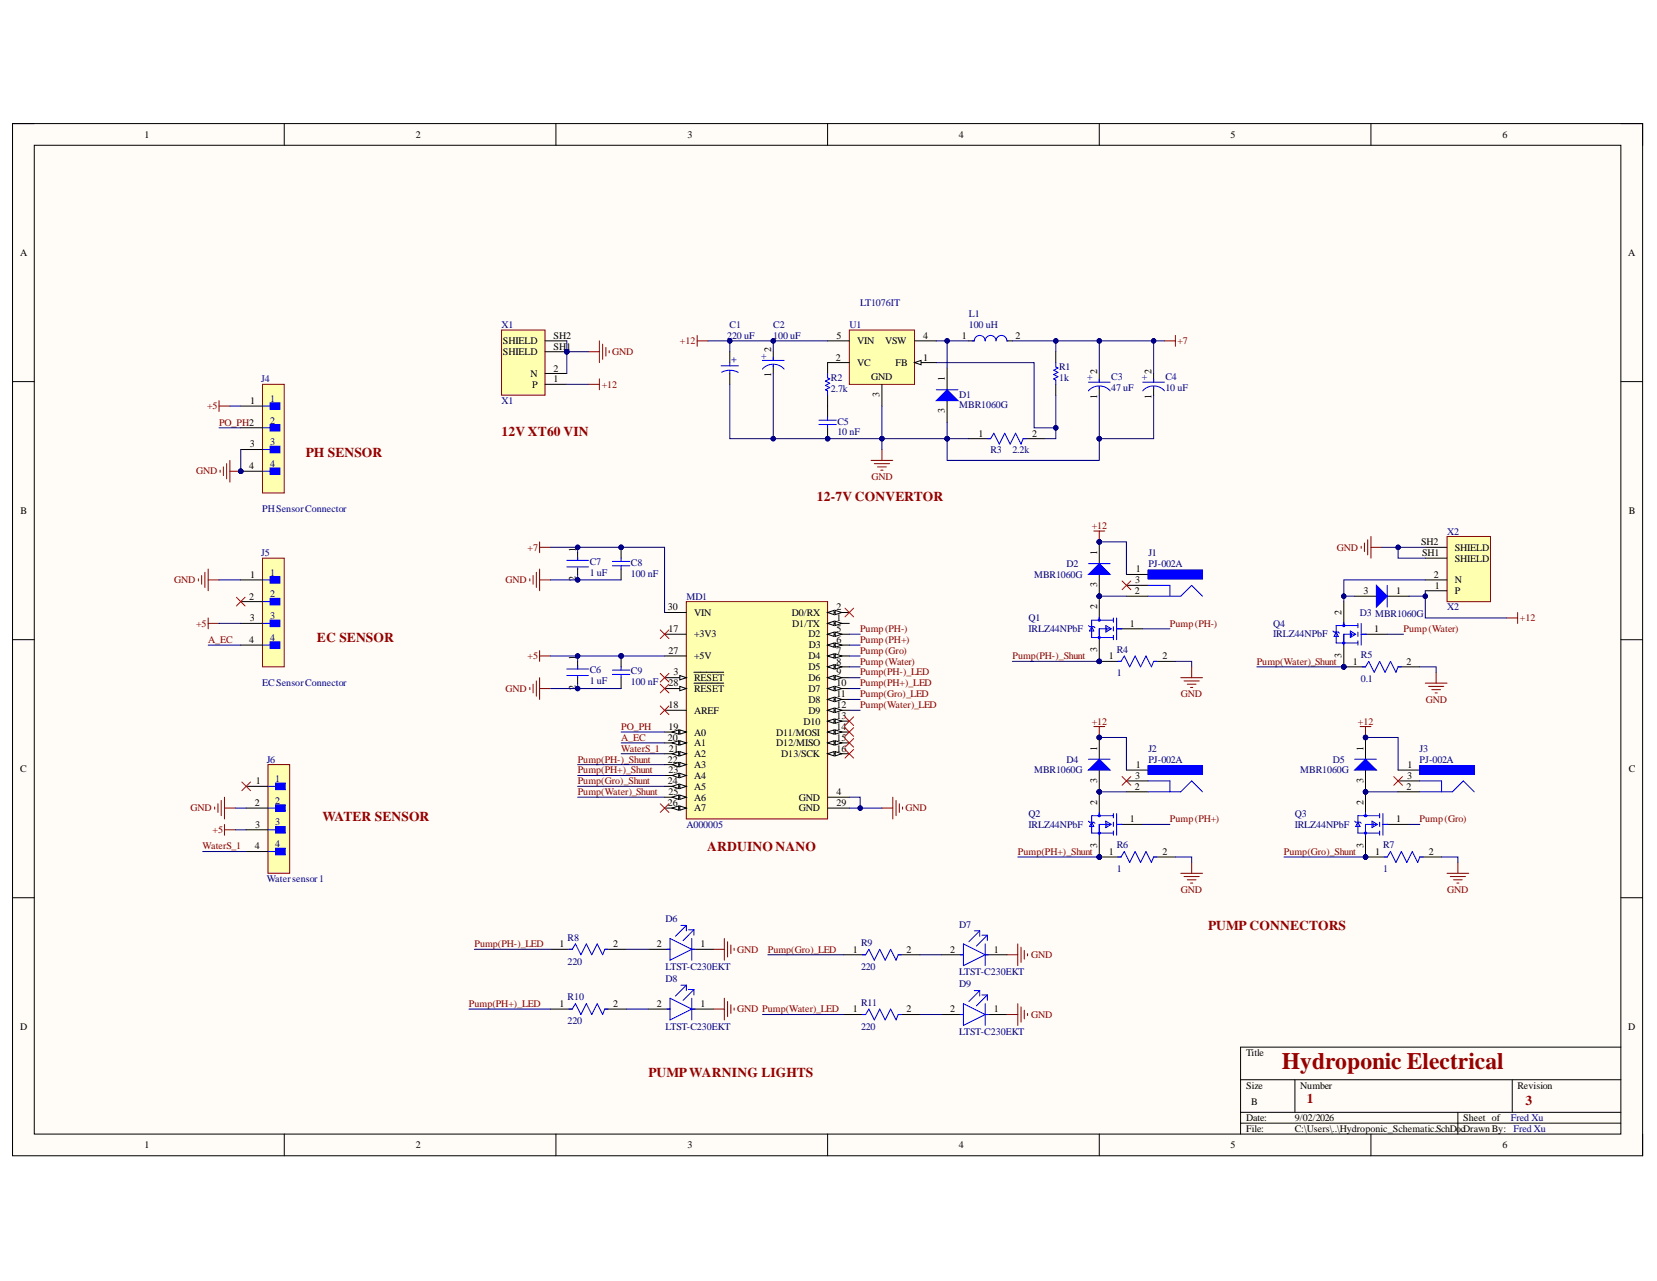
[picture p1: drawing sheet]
<svg xmlns="http://www.w3.org/2000/svg" width="279mm" height="216mm" viewBox="0 0 279 216" stroke-linecap="round" stroke-linejoin="round" font-family="sans-serif">
<defs><g id="words">
<text font-size="4" fill="#980000" x="216.1" y="180.2">Hydroponic Electrical</text>
<g font-size="2.3" fill="#980000">
<text x="51.6" y="77.1">PH SENSOR</text>
<text x="84.6" y="73.4">12V XT60 VIN</text>
<text x="137.7" y="84.4">12-7V CONVERTOR</text>
<text x="53.4" y="108.3">EC SENSOR</text>
<text x="54.4" y="138.4">WATER SENSOR</text>
<text x="119.2" y="143.4">ARDUINO NANO</text>
<text x="203.7" y="156.8">PUMP CONNECTORS</text>
<text x="109.3" y="181.4">PUMPWARNING LIGHTS</text>
<text x="220.4" y="185.8">1</text>
<text x="257.2" y="186.3">3</text>
</g>
<g font-size="1.7">
<text x="24.4" y="23.2">1</text>
<text x="70.1" y="23.2">2</text>
<text x="115.9" y="23.2">3</text>
<text x="161.7" y="23.2">4</text>
<text x="207.5" y="23.2">5</text>
<text x="253.3" y="23.2">6</text>
<text x="3.4" y="43.1">A</text>
<text x="274.6" y="43.1">A</text>
<text x="84.8" y="59.8">SHIELD</text>
<text x="84.8" y="58">SHIELD</text>
<text x="93.4" y="58.9">SH1</text>
<text x="93.4" y="57.1">SH2</text>
<text x="130" y="59.2" transform="rotate(-90 130 59.2)">2</text>
<text x="141" y="57.1">5</text>
<text x="144.5" y="58">VIN</text>
<text x="149.2" y="58">VSW</text>
<text x="155.7" y="57.1">4</text>
<text x="162.2" y="57.1">1</text>
<text x="171.2" y="57.1">2</text>
<text x="89.5" y="63.5">N</text>
<text x="89.7" y="65.3">P</text>
<text x="93.4" y="64.4">1</text>
<text x="93.4" y="62.6">2</text>
<text x="130" y="63.6" transform="rotate(-90 130 63.6)">1</text>
<text x="141" y="60.8">2</text>
<text x="144.5" y="61.7">VC</text>
<text x="146.9" y="64.1">GND</text>
<text x="151" y="61.7">FB</text>
<text x="155.7" y="60.8">1</text>
<text x="159.3" y="64.2" transform="rotate(-90 159.3 64.2)">1</text>
<text x="185" y="63" transform="rotate(-90 185 63)">2</text>
<text x="194.1" y="63" transform="rotate(-90 194.1 63)">2</text>
<text x="42.2" y="68.1">1</text>
<text x="148.3" y="66.9" transform="rotate(-90 148.3 66.9)">3</text>
<text x="159.3" y="69.6" transform="rotate(-90 159.3 69.6)">3</text>
<text x="185" y="67.2" transform="rotate(-90 185 67.2)">1</text>
<text x="194.1" y="67.2" transform="rotate(-90 194.1 67.2)">1</text>
<text x="42.1" y="75.4">3</text>
<text x="165" y="73.6">1</text>
<text x="174" y="73.6">2</text>
<text x="42" y="79.1">4</text>
<text x="3.5" y="86.6">B</text>
<text x="274.6" y="86.6">B</text>
<text x="97.1" y="93" transform="rotate(-90 97.1 93)">1</text>
<text x="185" y="93.6" transform="rotate(-90 185 93.6)">1</text>
<text x="239.6" y="91.9">SH2</text>
<text x="239.8" y="93.7">SH1</text>
<text x="245.3" y="94.7">SHIELD</text>
<text x="245.3" y="92.8">SHIELD</text>
<text x="42" y="101.1">2</text>
<text x="42.2" y="97.4">1</text>
<text x="97.1" y="98" transform="rotate(-90 97.1 98)">2</text>
<text x="185" y="99" transform="rotate(-90 185 99)">3</text>
<text x="191.4" y="100.1">2</text>
<text x="191.4" y="98.3">3</text>
<text x="191.5" y="96.4">1</text>
<text x="229.9" y="100.1">3</text>
<text x="235.4" y="100.1">1</text>
<text x="241.7" y="97.4">2</text>
<text x="241.9" y="99.2">1</text>
<text x="245.3" y="100.1">P</text>
<text x="245.3" y="98.3">N</text>
<text x="42.1" y="104.7">3</text>
<text x="112.6" y="102.9">30</text>
<text x="112.7" y="106.6">17</text>
<text x="117" y="107.4">+3V3</text>
<text x="117" y="103.8">VIN</text>
<text x="133.5" y="103.8">D0/RX</text>
<text x="133.6" y="105.6">D1/TX</text>
<text x="136.3" y="107.4">D2</text>
<text x="141" y="102.9">2</text>
<text x="141" y="104.7">1</text>
<text x="141" y="106.6">5</text>
<text x="185" y="102.7" transform="rotate(-90 185 102.7)">2</text>
<text x="190.5" y="105.6">1</text>
<text x="226.2" y="103.6" transform="rotate(-90 226.2 103.6)">2</text>
<text x="231.7" y="106.6">1</text>
<text x="42" y="108.3">4</text>
<text x="97.1" y="111.3" transform="rotate(-90 97.1 111.3)">1</text>
<text x="112.7" y="110.2">27</text>
<text x="113.6" y="113.8">3</text>
<text x="117" y="111.1">+5V</text>
<text x="136.3" y="111.1">D4</text>
<text x="136.3" y="112.9">D5</text>
<text x="136.4" y="109.3">D3</text>
<text x="141" y="108.3">6</text>
<text x="141" y="110.2">7</text>
<text x="141" y="112.1">8</text>
<text x="141" y="113.8">9</text>
<text x="185" y="110" transform="rotate(-90 185 110)">3</text>
<text x="187" y="111.1">1</text>
<text x="196" y="111.1">2</text>
<text x="226.2" y="110.9" transform="rotate(-90 226.2 110.9)">3</text>
<text x="228.1" y="112.1">1</text>
<text x="237.2" y="112.1">2</text>
<text x="97.1" y="116.3" transform="rotate(-90 97.1 116.3)">2</text>
<text x="112.7" y="115.7">28</text>
<text x="112.7" y="119.3">18</text>
<text x="117" y="114.8">RESET</text>
<text x="117" y="116.6">RESET</text>
<text x="136.3" y="114.8">D6</text>
<text x="136.3" y="116.6">D7</text>
<text x="136.3" y="118.4">D8</text>
<text x="141" y="115.7">10</text>
<text x="141" y="117.6">11</text>
<text x="141" y="119.3">12</text>
<text x="112.6" y="124.8">20</text>
<text x="112.7" y="123">19</text>
<text x="117" y="120.3">AREF</text>
<text x="117" y="124">A0</text>
<text x="117" y="125.8">A1</text>
<text x="130.9" y="124">D11/MOSI</text>
<text x="130.9" y="125.8">D12/MISO</text>
<text x="135.5" y="122.1">D10</text>
<text x="136.3" y="120.3">D9</text>
<text x="141" y="121.2">13</text>
<text x="141" y="123">14</text>
<text x="141" y="124.8">15</text>
<text x="3.4" y="130.1">C</text>
<text x="112.6" y="128.5">22</text>
<text x="112.7" y="130.3">23</text>
<text x="112.8" y="126.7">21</text>
<text x="117" y="127.6">A2</text>
<text x="117" y="129.5">A3</text>
<text x="117" y="131.2">A4</text>
<text x="131.7" y="127.6">D13/SCK</text>
<text x="141" y="126.7">16</text>
<text x="185" y="131.9" transform="rotate(-90 185 131.9)">3</text>
<text x="185" y="126.5" transform="rotate(-90 185 126.5)">1</text>
<text x="191.4" y="131.2">3</text>
<text x="191.5" y="129.5">1</text>
<text x="229.9" y="131.9" transform="rotate(-90 229.9 131.9)">3</text>
<text x="229.9" y="126.5" transform="rotate(-90 229.9 126.5)">1</text>
<text x="237.3" y="131.2">3</text>
<text x="237.3" y="129.5">1</text>
<text x="274.6" y="130.1">C</text>
<text x="43" y="135.8">2</text>
<text x="43.1" y="132.2">1</text>
<text x="112.6" y="132.2">24</text>
<text x="112.6" y="135.8">26</text>
<text x="112.7" y="134">25</text>
<text x="117" y="133.1">A5</text>
<text x="117" y="135">A6</text>
<text x="117" y="136.7">A7</text>
<text x="134.7" y="135">GND</text>
<text x="134.7" y="136.7">GND</text>
<text x="141" y="134">4</text>
<text x="141" y="135.8">29</text>
<text x="185" y="135.6" transform="rotate(-90 185 135.6)">2</text>
<text x="191.4" y="133.1">2</text>
<text x="229.9" y="135.6" transform="rotate(-90 229.9 135.6)">2</text>
<text x="237.2" y="133.1">2</text>
<text x="43" y="143.2">4</text>
<text x="43" y="139.5">3</text>
<text x="185" y="142.9" transform="rotate(-90 185 142.9)">3</text>
<text x="190.5" y="138.6">1</text>
<text x="229.9" y="142.9" transform="rotate(-90 229.9 142.9)">3</text>
<text x="235.4" y="138.6">1</text>
<text x="187" y="144.1">1</text>
<text x="196" y="144.1">2</text>
<text x="231.9" y="144.1">1</text>
<text x="240.9" y="144.1">2</text>
<text x="94.4" y="159.6">1</text>
<text x="103.4" y="159.6">2</text>
<text x="110.8" y="159.6">2</text>
<text x="118.1" y="159.6">1</text>
<text x="143.8" y="160.6">1</text>
<text x="152.9" y="160.6">2</text>
<text x="160.2" y="160.6">2</text>
<text x="167.6" y="160.6">1</text>
<text x="3.4" y="173.6">D</text>
<text x="94.4" y="169.7">1</text>
<text x="103.4" y="169.7">2</text>
<text x="110.8" y="169.7">2</text>
<text x="118.1" y="169.7">1</text>
<text x="143.8" y="170.6">1</text>
<text x="152.9" y="170.6">2</text>
<text x="160.2" y="170.6">2</text>
<text x="167.6" y="170.6">1</text>
<text x="274.6" y="173.6">D</text>
<text x="210.1" y="178">Title</text>
<text x="210.1" y="183.5">Size</text>
<text x="219.3" y="183.5">Number</text>
<text x="255.9" y="183.5">Revision</text>
<text x="210.1" y="189">Date:</text>
<text x="210.1" y="190.7">File:</text>
<text x="211" y="186.2">B</text>
<text x="218.3" y="189">9/02/2026</text>
<text x="218.3" y="190.7">C:\Users\..\Hydroponic_Schematic.SchDocDrawnBy:</text>
<text x="246.7" y="189">Sheet of</text>
<text x="24.4" y="193.5">1</text>
<text x="70.1" y="193.5">2</text>
<text x="115.9" y="193.5">3</text>
<text x="161.7" y="193.5">4</text>
<text x="207.5" y="193.5">5</text>
<text x="253.3" y="193.5">6</text>
</g>
<g font-size="1.7" fill="#000080">
<text x="145" y="51.6">LT1076IT</text>
<text x="163.4" y="53.4">L1</text>
<text x="84.6" y="55.3">X1</text>
<text x="122.6" y="57.1">220 uF</text>
<text x="123" y="55.3">C1</text>
<text x="130.4" y="55.3">C2</text>
<text x="130.4" y="57.1">100 uF</text>
<text x="143.2" y="55.3">U1</text>
<text x="163.4" y="55.3">100 uH</text>
<text x="44.1" y="64.4">J4</text>
<text x="128.4" y="60.4">+</text>
<text x="140.1" y="64.2">R2</text>
<text x="178.6" y="62.4">R1</text>
<text x="178.6" y="64.2">1k</text>
<text x="183.3" y="64.1">+</text>
<text x="187.4" y="64.1">C3</text>
<text x="187.4" y="65.9">47 uF</text>
<text x="192.5" y="64.1">+</text>
<text x="196.5" y="64.1">C4</text>
<text x="196.5" y="65.9">10 uF</text>
<text x="45.6" y="67.7">1</text>
<text x="45.6" y="71.4">2</text>
<text x="84.6" y="68.1">X1</text>
<text x="140.1" y="66.1">2.7k</text>
<text x="141.2" y="71.6">C5</text>
<text x="161.8" y="67">D1</text>
<text x="161.8" y="68.8">MBR1060G</text>
<text x="45.6" y="75">3</text>
<text x="141.2" y="73.4">10 nF</text>
<text x="167" y="76.3">R3</text>
<text x="170.7" y="76.3">2.2k</text>
<text x="45.6" y="78.7">4</text>
<text x="44.2" y="86.4">PHSensorConnector</text>
<text x="44.1" y="93.7">J5</text>
<text x="99.4" y="95.2">C7</text>
<text x="106.4" y="95.3">C8</text>
<text x="179.9" y="95.6">D2</text>
<text x="193.6" y="93.7">J1</text>
<text x="193.6" y="95.6">PJ-002A</text>
<text x="244" y="90.1">X2</text>
<text x="45.6" y="97">1</text>
<text x="45.6" y="100.7">2</text>
<text x="99.4" y="97">1 uF</text>
<text x="106.4" y="97.2">100 nF</text>
<text x="115.8" y="101.1">MD1</text>
<text x="174.4" y="97.4">MBR1060G</text>
<text x="45.6" y="104.4">3</text>
<text x="173.4" y="104.7">Q1</text>
<text x="173.4" y="106.6">IRLZ44NPbF</text>
<text x="214.7" y="105.6">Q4</text>
<text x="214.7" y="107.4">IRLZ44NPbF</text>
<text x="229.3" y="103.8">D3 MBR1060G</text>
<text x="244" y="102.9">X2</text>
<text x="45.6" y="108">4</text>
<text x="99.4" y="113.5">C6</text>
<text x="106.4" y="113.7">C9</text>
<text x="188.3" y="110">R4</text>
<text x="229.5" y="111">R5</text>
<text x="44.2" y="115.7">ECSensorConnector</text>
<text x="99.4" y="115.4">1 uF</text>
<text x="106.4" y="115.5">100 nF</text>
<text x="188.3" y="114">1</text>
<text x="229.5" y="114.9">0.1</text>
<text x="45" y="128.5">J6</text>
<text x="46.4" y="131.8">1</text>
<text x="174.4" y="130.3">MBR1060G</text>
<text x="179.9" y="128.5">D4</text>
<text x="193.6" y="126.7">J2</text>
<text x="193.6" y="128.5">PJ-002A</text>
<text x="219.3" y="130.3">MBR1060G</text>
<text x="224.8" y="128.5">D5</text>
<text x="239.4" y="126.7">J3</text>
<text x="239.4" y="128.5">PJ-002A</text>
<text x="46.4" y="135.5">2</text>
<text x="173.4" y="137.7">Q2</text>
<text x="218.3" y="137.7">Q3</text>
<text x="46.4" y="139.1">3</text>
<text x="46.4" y="142.8">4</text>
<text x="115.8" y="139.5">A000005</text>
<text x="173.4" y="139.5">IRLZ44NPbF</text>
<text x="188.3" y="143">R6</text>
<text x="218.3" y="139.5">IRLZ44NPbF</text>
<text x="233.2" y="143">R7</text>
<text x="45" y="148.7">Watersensor1</text>
<text x="188.3" y="147">1</text>
<text x="233.2" y="147">1</text>
<text x="112.2" y="155.4">D6</text>
<text x="95.7" y="158.5">R8</text>
<text x="145.2" y="159.5">R9</text>
<text x="161.8" y="156.3">D7</text>
<text x="95.7" y="162.6">220</text>
<text x="112.2" y="163.5">LTST-C230EKT</text>
<text x="112.2" y="165.5">D8</text>
<text x="145.2" y="163.5">220</text>
<text x="161.8" y="164.4">LTST-C230EKT</text>
<text x="161.8" y="166.4">D9</text>
<text x="95.7" y="168.6">R10</text>
<text x="95.7" y="172.7">220</text>
<text x="112.2" y="173.6">LTST-C230EKT</text>
<text x="145.2" y="169.5">R11</text>
<text x="145.2" y="173.6">220</text>
<text x="161.8" y="174.5">LTST-C230EKT</text>
<text x="254.8" y="189">Fred Xu</text>
<text x="255.2" y="190.7">Fred Xu</text>
</g>
<g font-size="1.7" fill="#800000">
<text x="103.2" y="59.8">GND</text>
<text x="114.7" y="58">+12</text>
<text x="198.5" y="58">+7</text>
<text x="101.5" y="65.3">+12</text>
<text x="34.9" y="69">+5</text>
<text x="37" y="71.8">PO_PH2</text>
<text x="33.1" y="80">GND</text>
<text x="147" y="80.9">GND</text>
<text x="184.1" y="89.2">+12</text>
<text x="89" y="92.8">+7</text>
<text x="225.4" y="92.8">GND</text>
<text x="29.3" y="98.3">GND</text>
<text x="85.2" y="98.3">GND</text>
<text x="33.1" y="105.6">+5</text>
<text x="145" y="106.6">Pump(PH-)</text>
<text x="197.3" y="105.6">Pump(PH-)</text>
<text x="236.7" y="106.6">Pump(Water)</text>
<text x="256.3" y="104.7">+12</text>
<text x="35.1" y="108.3">A_EC</text>
<text x="89" y="111.1">+5</text>
<text x="145" y="108.3">Pump(PH+)</text>
<text x="145" y="110.2">Pump(Gro)</text>
<text x="145" y="112.1">Pump(Water)</text>
<text x="145" y="113.8">Pump(PH-)_LED</text>
<text x="170.7" y="111.1">Pump(PH-)_Shunt</text>
<text x="211.9" y="112.1">Pump(Water)_Shunt</text>
<text x="85.2" y="116.6">GND</text>
<text x="145" y="115.7">Pump(PH+)_LED</text>
<text x="145" y="117.6">Pump(Gro)_LED</text>
<text x="145" y="119.3">Pump(Water)_LED</text>
<text x="199.1" y="117.6">GND</text>
<text x="240.4" y="118.4">GND</text>
<text x="104.8" y="123">PO_PH</text>
<text x="104.8" y="124.8">A_EC</text>
<text x="184.1" y="122.1">+12</text>
<text x="229" y="122.1">+12</text>
<text x="97.4" y="128.5">Pump(PH-)_Shunt</text>
<text x="97.4" y="130.3">Pump(PH+)_Shunt</text>
<text x="104.8" y="126.7">WaterS_1</text>
<text x="32.1" y="136.7">GND</text>
<text x="97.4" y="132.2">Pump(Gro)_Shunt</text>
<text x="97.4" y="134">Pump(Water)_Shunt</text>
<text x="152.7" y="136.7">GND</text>
<text x="34.2" y="143.2">WaterS_1</text>
<text x="35.9" y="140.5">+5</text>
<text x="197.3" y="138.6">Pump(PH+)</text>
<text x="239.4" y="138.6">Pump(Gro)</text>
<text x="171.6" y="144.1">Pump(PH+)_Shunt</text>
<text x="216.5" y="144.1">Pump(Gro)_Shunt</text>
<text x="199.1" y="150.5">GND</text>
<text x="244" y="150.5">GND</text>
<text x="80" y="159.6">Pump(PH-)_LED</text>
<text x="124.3" y="160.6">GND</text>
<text x="129.5" y="160.6">Pump(Gro)_LED</text>
<text x="173.8" y="161.5">GND</text>
<text x="79.1" y="169.7">Pump(PH+)_LED</text>
<text x="124.3" y="170.6">GND Pump(Water)_LED</text>
<text x="173.8" y="171.6">GND</text>
</g>
<text font-size="1.7" fill="#00f" x="123.4" y="60.2" transform="rotate(90 123.4 60.2)">+</text>
</g></defs>
<path d="M2.1 20.8h274.9v174h-274.9z" fill-rule="evenodd" fill="#fffcf8"/>
<path d="M2.1 20.8h274.9v174h-274.9z" fill="none" stroke="#000" stroke-width=".17"/>
<path d="M5.8 24.5h267.5v166.6h-267.5z" fill-rule="evenodd" fill="#fffcf8"/>
<g fill="none" stroke="#000" stroke-width=".17">
<path d="M2.1 20.8h3.7M5.8 24.5h267.5v166.6h-267.5zM47.9 20.8v3.7M93.7 20.8v3.7M139.5 20.8v3.7M185.4 20.8v3.7M231.2 20.8v3.7M273.3 20.8h3.7v3.7M2.1 64.3h3.7M273.3 64.3h3.7M2.1 107.8h3.7M273.3 107.8h3.7"/>
<path d="M2.1 151.3h3.7M273.3 151.3h3.7M273.3 176.5h-64.1v14.6M47.9 191.1v3.7M93.7 191.1v3.7M139.5 191.1v3.7M185.4 191.1v3.7M209.2 182h64.1M209.2 187.5h64.1M209.2 189.3h64.1M218.3 182v5.5M231.2 191.1v3.7"/>
<path d="M245.8 187.5v3.6M255 182v5.5M277 191.1v3.7"/>
</g>
<path d="M115.7 101.4h23.8v36.6h-23.8z" fill-rule="evenodd" fill="#ffffb0"/>
<path d="M115.7 101.4h23.8v36.6h-23.8z" fill="none" stroke="#800000" stroke-width=".17"/>
<path d="M112.1 106.9h3.6M112.1 103.2h3.6M139.5 103.2h3.7" fill="none" stroke="#000" stroke-width=".17"/>
<path d="M139.5 103.2l1.1-.3v.7z" fill="#f8fcff"/>
<path d="M139.5 103.2l1.1-.3v.7z" fill="none" stroke="#000" stroke-width=".17"/>
<path d="M140.8 102.9l1.1 .3-1.1 .4z" fill="#f8fcff"/>
<path d="M139.5 105.1h3.7M140.8 102.9l1.1 .3-1.1 .4z" fill="none" stroke="#000" stroke-width=".17"/>
<path d="M139.5 105.1l1.1-.4v.7z" fill="#f8fcff"/>
<path d="M139.5 105.1l1.1-.4v.7z" fill="none" stroke="#000" stroke-width=".17"/>
<path d="M140.8 104.7l1.1 .4-1.1 .3z" fill="#f8fcff"/>
<path d="M139.5 106.9h3.7M140.8 104.7l1.1 .4-1.1 .3z" fill="none" stroke="#000" stroke-width=".17"/>
<path d="M139.5 106.9l1.1-.4v.8z" fill="#f8fcff"/>
<path d="M139.5 106.9l1.1-.4v.8z" fill="none" stroke="#000" stroke-width=".17"/>
<path d="M140.8 106.5l1.1 .4-1.1 .4z" fill="#f8fcff"/>
<path d="M139.5 108.7h3.7M140.8 106.5l1.1 .4-1.1 .4z" fill="none" stroke="#000" stroke-width=".17"/>
<path d="M139.5 108.7l1.1-.3v.7z" fill="#f8fcff"/>
<path d="M139.5 108.7l1.1-.3v.7z" fill="none" stroke="#000" stroke-width=".17"/>
<path d="M140.8 108.4l1.1 .3-1.1 .4z" fill="#f8fcff"/>
<path d="M139.5 110.6h3.7M140.8 108.4l1.1 .3-1.1 .4z" fill="none" stroke="#000" stroke-width=".17"/>
<path d="M139.5 110.6l1.1-.4v.7z" fill="#f8fcff"/>
<path d="M139.5 110.6l1.1-.4v.7z" fill="none" stroke="#000" stroke-width=".17"/>
<path d="M140.8 110.2l1.1 .4-1.1 .3z" fill="#f8fcff"/>
<path d="M139.5 112.4h3.7M140.8 110.2l1.1 .4-1.1 .3z" fill="none" stroke="#000" stroke-width=".17"/>
<path d="M139.5 112.4l1.1-.4v.8z" fill="#f8fcff"/>
<path d="M139.5 112.4l1.1-.4v.8z" fill="none" stroke="#000" stroke-width=".17"/>
<path d="M140.8 112l1.1 .4-1.1 .4z" fill="#f8fcff"/>
<path d="M139.5 114.2h3.7M140.8 112l1.1 .4-1.1 .4z" fill="none" stroke="#000" stroke-width=".17"/>
<path d="M139.5 114.2l1.1-.3v.7z" fill="#f8fcff"/>
<path d="M139.5 114.2l1.1-.3v.7z" fill="none" stroke="#000" stroke-width=".17"/>
<path d="M140.8 113.9l1.1 .3-1.1 .4z" fill="#f8fcff"/>
<path d="M139.5 116.1h3.7M140.8 113.9l1.1 .3-1.1 .4z" fill="none" stroke="#000" stroke-width=".17"/>
<path d="M139.5 116.1l1.1-.4v.7z" fill="#f8fcff"/>
<path d="M139.5 116.1l1.1-.4v.7z" fill="none" stroke="#000" stroke-width=".17"/>
<path d="M140.8 115.7l1.1 .4-1.1 .3z" fill="#f8fcff"/>
<path d="M139.5 117.9h3.7M140.8 115.7l1.1 .4-1.1 .3z" fill="none" stroke="#000" stroke-width=".17"/>
<path d="M139.5 117.9l1.1-.4v.7z" fill="#f8fcff"/>
<path d="M139.5 117.9l1.1-.4v.7z" fill="none" stroke="#000" stroke-width=".17"/>
<path d="M140.8 117.5l1.1 .4-1.1 .3z" fill="#f8fcff"/>
<path d="M139.5 119.7h3.7M140.8 117.5l1.1 .4-1.1 .3z" fill="none" stroke="#000" stroke-width=".17"/>
<path d="M139.5 119.7l1.1-.4v.8z" fill="#f8fcff"/>
<path d="M139.5 119.7l1.1-.4v.8z" fill="none" stroke="#000" stroke-width=".17"/>
<path d="M140.8 119.3l1.1 .4-1.1 .4z" fill="#f8fcff"/>
<path d="M140.8 119.3l1.1 .4-1.1 .4zM139.5 121.5h3.7" fill="none" stroke="#000" stroke-width=".17"/>
<path d="M139.5 121.5l1.1-.3v.7z" fill="#f8fcff"/>
<path d="M139.5 121.5l1.1-.3v.7z" fill="none" stroke="#000" stroke-width=".17"/>
<path d="M140.8 121.2l1.1 .3-1.1 .4z" fill="#f8fcff"/>
<path d="M139.5 123.4h3.7M140.8 121.2l1.1 .3-1.1 .4z" fill="none" stroke="#000" stroke-width=".17"/>
<path d="M139.5 123.4l1.1-.4v.7z" fill="#f8fcff"/>
<path d="M139.5 123.4l1.1-.4v.7z" fill="none" stroke="#000" stroke-width=".17"/>
<path d="M140.8 123l1.1 .4-1.1 .3z" fill="#f8fcff"/>
<path d="M139.5 125.2h3.7M140.8 123l1.1 .4-1.1 .3z" fill="none" stroke="#000" stroke-width=".17"/>
<path d="M139.5 125.2l1.1-.4v.8z" fill="#f8fcff"/>
<path d="M139.5 125.2l1.1-.4v.8z" fill="none" stroke="#000" stroke-width=".17"/>
<path d="M140.8 124.8l1.1 .4-1.1 .4z" fill="#f8fcff"/>
<path d="M139.5 127h3.7M140.8 124.8l1.1 .4-1.1 .4z" fill="none" stroke="#000" stroke-width=".17"/>
<path d="M139.5 127l1.1-.3v.7z" fill="#f8fcff"/>
<path d="M139.5 127l1.1-.3v.7z" fill="none" stroke="#000" stroke-width=".17"/>
<path d="M140.8 126.7l1.1 .3-1.1 .4z" fill="#f8fcff"/>
<path d="M112.1 110.6h3.6M112.1 114.2h3.6M139.5 134.4h3.7M139.5 136.2h3.7M140.8 126.7l1.1 .3-1.1 .4z" fill="none" stroke="#000" stroke-width=".17"/>
<path d="M114.6 113.9l1.1 .3-1.1 .4z" fill="#f8fcff"/>
<path d="M112.1 116.1h3.6M114.6 113.9l1.1 .3-1.1 .4zM117 113.3h5" fill="none" stroke="#000" stroke-width=".17"/>
<path d="M114.6 115.7l1.1 .4-1.1 .3z" fill="#f8fcff"/>
<path d="M112.1 119.7h3.6M114.6 115.7l1.1 .4-1.1 .3zM117 115.1h5M112.1 123.4h3.6" fill="none" stroke="#000" stroke-width=".17"/>
<path d="M114.6 123l1.1 .4-1.1 .3z" fill="#f8fcff"/>
<path d="M114.6 123l1.1 .4-1.1 .3z" fill="none" stroke="#000" stroke-width=".17"/>
<path d="M113.3 123.4l1.1-.4v.7z" fill="#f8fcff"/>
<path d="M112.1 125.2h3.6M113.3 123.4l1.1-.4v.7z" fill="none" stroke="#000" stroke-width=".17"/>
<path d="M114.6 124.8l1.1 .4-1.1 .4z" fill="#f8fcff"/>
<path d="M114.6 124.8l1.1 .4-1.1 .4z" fill="none" stroke="#000" stroke-width=".17"/>
<path d="M113.3 125.2l1.1-.4v.8z" fill="#f8fcff"/>
<path d="M112.1 127h3.6M113.3 125.2l1.1-.4v.8z" fill="none" stroke="#000" stroke-width=".17"/>
<path d="M114.6 126.7l1.1 .3-1.1 .4z" fill="#f8fcff"/>
<path d="M114.6 126.7l1.1 .3-1.1 .4z" fill="none" stroke="#000" stroke-width=".17"/>
<path d="M113.3 127l1.1-.3v.7z" fill="#f8fcff"/>
<path d="M112.1 128.9h3.6M113.3 127l1.1-.3v.7z" fill="none" stroke="#000" stroke-width=".17"/>
<path d="M114.6 128.5l1.1 .4-1.1 .3z" fill="#f8fcff"/>
<path d="M114.6 128.5l1.1 .4-1.1 .3z" fill="none" stroke="#000" stroke-width=".17"/>
<path d="M113.3 128.9l1.1-.4v.7z" fill="#f8fcff"/>
<path d="M112.1 130.7h3.6M113.3 128.9l1.1-.4v.7z" fill="none" stroke="#000" stroke-width=".17"/>
<path d="M114.6 130.3l1.1 .4-1.1 .4z" fill="#f8fcff"/>
<path d="M114.6 130.3l1.1 .4-1.1 .4z" fill="none" stroke="#000" stroke-width=".17"/>
<path d="M113.3 130.7l1.1-.4v.8z" fill="#f8fcff"/>
<path d="M112.1 132.5h3.6M113.3 130.7l1.1-.4v.8z" fill="none" stroke="#000" stroke-width=".17"/>
<path d="M114.6 132.2l1.1 .3-1.1 .4z" fill="#f8fcff"/>
<path d="M114.6 132.2l1.1 .3-1.1 .4z" fill="none" stroke="#000" stroke-width=".17"/>
<path d="M113.3 132.5l1.1-.3v.7z" fill="#f8fcff"/>
<path d="M112.1 134.4h3.6M113.3 132.5l1.1-.3v.7z" fill="none" stroke="#000" stroke-width=".17"/>
<path d="M114.6 134l1.1 .4-1.1 .3z" fill="#f8fcff"/>
<path d="M114.6 134l1.1 .4-1.1 .3z" fill="none" stroke="#000" stroke-width=".17"/>
<path d="M113.3 134.4l1.1-.4v.7z" fill="#f8fcff"/>
<path d="M112.1 136.2h3.6M113.3 134.4l1.1-.4v.7z" fill="none" stroke="#000" stroke-width=".17"/>
<path d="M114.6 135.8l1.1 .4-1.1 .4z" fill="#f8fcff"/>
<path d="M114.6 135.8l1.1 .4-1.1 .4z" fill="none" stroke="#000" stroke-width=".17"/>
<path d="M113.3 136.2l1.1-.4v.8z" fill="#f8fcff"/>
<path d="M189.9 96.8h3.7M189.9 98.7h3.7M189.9 100.5h3.7M113.3 136.2l1.1-.4v.8z" fill="none" stroke="#000" stroke-width=".17"/>
<path d="M148.7 136.2h1.8M150.5 134.4v3.6M151.1 134.9v2.6M151.6 135.5v1.4M152.2 136v.4" fill="none" stroke="#800000" stroke-width=".17"/>
<path d="M193.6 98.7h3.7v1.8M193.6 96.1h9.2v1.5h-9.2zM193.6 100.5h5.5l1.8-1.8 1.9 1.8" fill="none" stroke="#00f" stroke-width=".17"/>
<path d="M193.6 96.1h9.2v1.5h-9.2z" fill-rule="evenodd" fill="#00f"/>
<path d="M193.6 96.1h9.2v1.5h-9.2z" fill="none" stroke="#00f" stroke-width=".17"/>
<g fill="none" stroke="#f00" stroke-width=".17">
<path d="M111.3 115.3l1.5 1.5M111.3 119l1.5 1.4M112.8 115.3l-1.5 1.5M112.8 119l-1.5 1.4M142.5 102.5l1.4 1.5M143.9 102.5l-1.4 1.5M111.3 135.5l1.5 1.4M112.8 135.5l-1.5 1.4M142.5 120.8l1.4 1.5M142.5 122.6l1.4 1.5M142.5 124.5l1.4 1.4M142.5 126.3l1.4 1.5"/>
<path d="M143.9 120.8l-1.4 1.5M143.9 122.6l-1.4 1.5M143.9 124.5l-1.4 1.4M143.9 126.3l-1.4 1.5"/>
</g>
<circle cx="185.4" cy="111.5" r=".37" fill="#000080"/>
<circle cx="185.4" cy="111.5" r=".37" fill="none" stroke="#000080" stroke-width=".17"/>
<circle cx="185.4" cy="100.5" r=".37" fill="#000080"/>
<circle cx="185.4" cy="100.5" r=".37" fill="none" stroke="#000080" stroke-width=".17"/>
<path d="M185.4 107.8v3.7M189 106h3.7" fill="none" stroke="#000" stroke-width=".17"/>
<circle cx="185.4" cy="111.5" r=".37" fill="#000080"/>
<circle cx="185.4" cy="111.5" r=".37" fill="none" stroke="#000080" stroke-width=".17"/>
<path d="M185.4 100.5v3.7" fill="none" stroke="#000" stroke-width=".17"/>
<circle cx="185.4" cy="100.5" r=".37" fill="#000080"/>
<circle cx="185.4" cy="100.5" r=".37" fill="none" stroke="#000080" stroke-width=".17"/>
<g fill="none" stroke="#00f" stroke-width=".17">
<path d="M183.5 105.4l.2 .2h.7l.2 .2M184.1 105.6l.3 .7h-.7zM185.4 104v.5M186.5 105.4l.9 .6-.9 .5zM186.6 105.8v.5M187.2 106h-1.8v1.8M187.7 104.2v.7M187.7 105.6v.7M187.7 107.1v.7M187.7 104.5h-3.6v2.9h3.6M188.3 104.2v3.6M188.3 106h.9"/>
<circle cx="185.4" cy="107.4" r=".18"/>
<circle cx="185.4" cy="104.5" r=".18"/>
</g>
<circle cx="95.6" cy="59.3" r=".37" fill="#000080"/>
<circle cx="95.6" cy="59.3" r=".37" fill="none" stroke="#000080" stroke-width=".17"/>
<path d="M84.6 55.6h7.3v11h-7.3z" fill-rule="evenodd" fill="#ffffb0"/>
<path d="M84.6 55.6h7.3v11h-7.3z" fill="none" stroke="#800000" stroke-width=".17"/>
<path d="M91.9 59.3h3.7M91.9 64.8h3.7M91.9 62.9h3.7" fill="none" stroke="#000" stroke-width=".17"/>
<circle cx="95.6" cy="59.3" r=".37" fill="#000080"/>
<circle cx="95.6" cy="59.3" r=".37" fill="none" stroke="#000080" stroke-width=".17"/>
<path d="M91.9 57.5h3.7M189.9 129.8h3.7M189.9 131.6h3.7M189.9 133.5h3.7" fill="none" stroke="#000" stroke-width=".17"/>
<path d="M99.2 59.3h1.9M101.1 57.5v3.6M101.6 58v2.6M102.2 58.6v1.4M102.7 59.1v.4M99.2 64.8h1.9M101.1 63.9v1.8" fill="none" stroke="#800000" stroke-width=".17"/>
<path d="M193.6 133.5h5.5l1.8-1.9 1.9 1.9M193.6 131.6h3.7v1.9M193.6 129.1h9.2v1.4h-9.2z" fill="none" stroke="#00f" stroke-width=".17"/>
<path d="M193.6 129.1h9.2v1.4h-9.2z" fill-rule="evenodd" fill="#00f"/>
<path d="M193.6 129.1h9.2v1.4h-9.2z" fill="none" stroke="#00f" stroke-width=".17"/>
<circle cx="185.4" cy="144.4" r=".37" fill="#000080"/>
<circle cx="185.4" cy="144.4" r=".37" fill="none" stroke="#000080" stroke-width=".17"/>
<circle cx="185.4" cy="133.4" r=".37" fill="#000080"/>
<circle cx="185.4" cy="133.4" r=".37" fill="none" stroke="#000080" stroke-width=".17"/>
<path d="M189 138.9h3.7M185.4 140.8v3.6" fill="none" stroke="#000" stroke-width=".17"/>
<circle cx="185.4" cy="144.4" r=".37" fill="#000080"/>
<circle cx="185.4" cy="144.4" r=".37" fill="none" stroke="#000080" stroke-width=".17"/>
<path d="M185.4 133.5v3.6" fill="none" stroke="#000" stroke-width=".17"/>
<circle cx="185.4" cy="133.4" r=".37" fill="#000080"/>
<circle cx="185.4" cy="133.4" r=".37" fill="none" stroke="#000080" stroke-width=".17"/>
<g fill="none" stroke="#00f" stroke-width=".17">
<path d="M183.5 138.4l.2 .2h.7l.2 .2M184.1 138.6l.3 .7h-.7zM185.4 136.9v.6M186.5 138.4l.9 .5-.9 .6zM186.6 138.8v.5M187.2 138.9h-1.8v1.9M187.7 137.1v.7M187.7 138.6v.7M187.7 137.5h-3.6v2.9h3.6M188.3 137.1v3.7M188.3 138.9h.9M239.4 133.5h5.5l1.8-1.9 1.9 1.9"/>
<path d="M239.4 131.6h3.7v1.9M239.4 129.1h9.2v1.4h-9.2zM187.7 140v.8"/>
<circle cx="185.4" cy="137.5" r=".18"/>
<circle cx="185.4" cy="140.4" r=".18"/>
</g>
<path d="M199.1 147.2h3.7M199.6 147.7h2.6M200.2 148.3h1.5M200.7 148.8h.4M200.9 145.4v1.8" fill="none" stroke="#800000" stroke-width=".17"/>
<path d="M235.7 129.8h3.7M235.7 131.6h3.7M235.7 133.5h3.7" fill="none" stroke="#000" stroke-width=".17"/>
<path d="M239.4 129.1h9.2v1.4h-9.2z" fill-rule="evenodd" fill="#00f"/>
<path d="M239.4 129.1h9.2v1.4h-9.2z" fill="none" stroke="#00f" stroke-width=".17"/>
<circle cx="230.3" cy="144.4" r=".37" fill="#000080"/>
<circle cx="230.3" cy="144.4" r=".37" fill="none" stroke="#000080" stroke-width=".17"/>
<circle cx="230.3" cy="133.4" r=".36" fill="#000080"/>
<circle cx="230.3" cy="133.4" r=".36" fill="none" stroke="#000080" stroke-width=".17"/>
<path d="M233.9 138.9h3.7M230.2 140.8v3.6" fill="none" stroke="#000" stroke-width=".17"/>
<circle cx="230.3" cy="144.4" r=".37" fill="#000080"/>
<circle cx="230.3" cy="144.4" r=".37" fill="none" stroke="#000080" stroke-width=".17"/>
<path d="M230.2 133.5v3.6" fill="none" stroke="#000" stroke-width=".17"/>
<circle cx="230.3" cy="133.4" r=".36" fill="#000080"/>
<circle cx="230.3" cy="133.4" r=".36" fill="none" stroke="#000080" stroke-width=".17"/>
<g fill="none" stroke="#00f" stroke-width=".17">
<path d="M228.4 138.4l.2 .2h.7l.2 .2M229 138.6l.3 .7h-.7zM230.2 136.9v.6M231.3 138.4l1 .5-1 .6zM231.5 138.8v.5M232.1 138.9h-1.9v1.9M232.6 137.1v.7M232.6 138.6v.7M232.6 137.5h-3.6v2.9h3.6M233.2 137.1v3.7M233.2 138.9h.9M232.6 140v.8"/>
<circle cx="230.2" cy="137.5" r=".18"/>
<circle cx="230.3" cy="140.4" r=".18"/>
</g>
<circle cx="226.6" cy="112.4" r=".37" fill="#000080"/>
<circle cx="226.6" cy="112.4" r=".37" fill="none" stroke="#000080" stroke-width=".17"/>
<path d="M226.6 108.7v3.7M230.2 106.9h3.7" fill="none" stroke="#000" stroke-width=".17"/>
<circle cx="226.6" cy="112.4" r=".37" fill="#000080"/>
<circle cx="226.6" cy="112.4" r=".37" fill="none" stroke="#000080" stroke-width=".17"/>
<path d="M226.6 101.4v3.7" fill="none" stroke="#000" stroke-width=".17"/>
<g fill="none" stroke="#00f" stroke-width=".17">
<path d="M224.8 106.3l.1 .2h.8l.1 .2M225.3 106.5l.4 .8h-.8zM226.6 104.9v.5M227.7 106.3l.9 .6-.9 .5zM227.9 106.7v.6M228.4 106.9h-1.8v1.8M229 105.1v.7M229 106.5v.8M229 108v.7M229 105.4h-3.7v3h3.7M229.5 105.1v3.6M229.5 106.9h.9"/>
<circle cx="226.6" cy="105.4" r=".18"/>
<circle cx="226.6" cy="108.4" r=".18"/>
</g>
<path d="M254.1 104.2h1.8M255.9 103.2v1.9" fill="none" stroke="#800000" stroke-width=".17"/>
<path d="M189.2 97.9l1.5 1.5M190.7 97.9l-1.5 1.5M189.2 130.9l1.5 1.5M190.7 130.9l-1.5 1.5M235 130.9l1.5 1.5M236.5 130.9l-1.5 1.5" fill="none" stroke="#f00" stroke-width=".17"/>
<path d="M244 90.4h7.3v11h-7.3z" fill-rule="evenodd" fill="#ffffb0"/>
<path d="M229.5 92.1v.3M230.1 91.5v1.5M230.6 91v2.5M231.2 90.4v3.7M231.2 92.2h1.8M244 90.4h7.3v11h-7.3zM229.3 122.5h1.9M230.2 122.5v1.8" fill="none" stroke="#800000" stroke-width=".17"/>
<path d="M240.3 99.6h3.7M240.3 97.7h3.7M240.3 94.1h3.7M240.3 92.2h3.7" fill="none" stroke="#000" stroke-width=".17"/>
<path d="M111.3 113.5l1.5 1.5M111.3 106.2l1.5 1.4M112.8 113.5l-1.5 1.5M112.8 106.2l-1.5 1.4" fill="none" stroke="#f00" stroke-width=".17"/>
<circle cx="230.3" cy="124.3" r=".37" fill="#000080"/>
<circle cx="230.3" cy="124.3" r=".37" fill="none" stroke="#000080" stroke-width=".17"/>
<path d="M184.4 122.5h1.9M185.4 122.5v1.8" fill="none" stroke="#800000" stroke-width=".17"/>
<circle cx="185.4" cy="124.3" r=".37" fill="#000080"/>
<circle cx="185.4" cy="124.3" r=".37" fill="none" stroke="#000080" stroke-width=".17"/>
<path d="M184.4 89.5h1.9M185.4 89.5v1.8" fill="none" stroke="#800000" stroke-width=".17"/>
<circle cx="185.4" cy="91.3" r=".37" fill="#000080"/>
<circle cx="185.4" cy="91.3" r=".37" fill="none" stroke="#000080" stroke-width=".17"/>
<path d="M143.2 55.6h11v9.2h-11z" fill-rule="evenodd" fill="#ffffb0"/>
<path d="M143.2 55.6h11v9.2h-11z" fill="none" stroke="#800000" stroke-width=".17"/>
<path d="M154.2 61.1h3.7" fill="none" stroke="#000" stroke-width=".17"/>
<path d="M154.2 61.1l1.1-.4v.8z" fill="#f8fcff"/>
<path d="M130.4 59.3v1.4M139.5 57.5h3.7M154.2 57.5h3.7M130.4 61.5v1.4M139.5 61.1h3.7M148.7 64.8v3.6M154.2 61.1l1.1-.4v.8z" fill="none" stroke="#000" stroke-width=".17"/>
<path d="M117.6 56.5v1.9M117.6 57.5h1.8" fill="none" stroke="#800000" stroke-width=".17"/>
<path d="M128.6 62.2a2.45 2.45 0 0 1 3.6 0M128.6 60.7h3.6M130.4 60.2v.5M130.4 61.5v.3" fill="none" stroke="#00f" stroke-width=".17"/>
<circle cx="139.5" cy="73.9" r=".37" fill="#000080"/>
<circle cx="139.5" cy="73.9" r=".37" fill="none" stroke="#000080" stroke-width=".17"/>
<path d="M139.5 68.4v1.9M139.5 72.1v1.8" fill="none" stroke="#000" stroke-width=".17"/>
<circle cx="139.5" cy="73.9" r=".37" fill="#000080"/>
<circle cx="139.5" cy="73.9" r=".37" fill="none" stroke="#000080" stroke-width=".17"/>
<g fill="none" stroke="#00f" stroke-width=".17">
<path d="M163.9 57.5h.4a.92 .92 0 0 1 .9-1 .92 .92 0 0 1 .9 1 .92 .92 0 0 1 .9-1 .92 .92 0 0 1 .9 1 .91 .91 0 0 1 1-1 .91 .91 0 0 1 .9 1h.2M138.1 71.5h2.9M138.1 70.8h2.9M139.5 62.9v.8l.4 .2-.7 .3 .7 .4-.7 .4 .7 .3-.7 .4 .3 .2v.7M139.5 70.3v.5M139.5 71.5v.6M166.5 73.9h.5l.6-.9 .9 1.8 .9-1.8 .9 1.8 .9-1.8 1 1.8 .3-.9h.6M183.5 65.9a2.44 2.44 0 0 1 3.7 0M183.5 64.4h3.7M185.4 63.9v.5M185.4 65.1v.4M192.7 65.9a2.45 2.45 0 0 1 3.7 0"/>
<path d="M192.7 64.4h3.7M194.5 63.9v.5M194.5 65.1v.4"/>
</g>
<path d="M196.4 57.5h1.8M198.2 56.5v1.9M146.9 77.6h3.6M147.4 78.1h2.6M148 78.7h1.4M148.5 79.2h.4M148.7 75.8v1.8" fill="none" stroke="#800000" stroke-width=".17"/>
<path d="M163.4 57.5h.9M169.8 57.5h.9M139.5 61.1v1.8M139.5 66.6v1.8M163.4 73.9h3.6M172.5 73.9h3.7M185.4 62.9v1.5M185.4 65.1v1.5M194.5 62.9v1.5M194.5 65.1v1.5" fill="none" stroke="#000" stroke-width=".17"/>
<circle cx="104.7" cy="92.2" r=".37" fill="#000080"/>
<circle cx="104.7" cy="92.2" r=".37" fill="none" stroke="#000080" stroke-width=".17"/>
<path d="M104.7 92.2v1.9M104.7 95.9v1.8" fill="none" stroke="#000" stroke-width=".17"/>
<circle cx="104.7" cy="92.2" r=".37" fill="#000080"/>
<circle cx="104.7" cy="92.2" r=".37" fill="none" stroke="#000080" stroke-width=".17"/>
<path d="M95.6 94.4h3.6M95.6 95.5h3.6M97.4 93.9v.5M97.4 95.7v.2M103.3 94.6h2.9M103.3 95.4h2.9M104.7 94.1v.5M104.7 95.4v.5" fill="none" stroke="#00f" stroke-width=".17"/>
<path d="M97.4 93.2v1.2M97.4 95.7v1.1" fill="none" stroke="#000" stroke-width=".17"/>
<circle cx="40.6" cy="79.4" r=".37" fill="#000080"/>
<circle cx="40.6" cy="79.4" r=".37" fill="none" stroke="#000080" stroke-width=".17"/>
<path d="M44.3 64.8h3.6v18.3h-3.6z" fill-rule="evenodd" fill="#ffffb0"/>
<path d="M44.3 64.8h3.6v18.3h-3.6z" fill="none" stroke="#800000" stroke-width=".17"/>
<path d="M45.5 67.9h1.7v1.1h-1.7z" fill-rule="evenodd" fill="#00f"/>
<path d="M44.3 68.4h1.2M45.5 67.9h1.7v1.1h-1.7z" fill="none" stroke="#00f" stroke-width=".17"/>
<path d="M45.5 71.5h1.7v1.1h-1.7z" fill-rule="evenodd" fill="#00f"/>
<path d="M44.3 72.1h1.2M45.5 71.5h1.7v1.1h-1.7z" fill="none" stroke="#00f" stroke-width=".17"/>
<path d="M45.5 75.2h1.7v1.1h-1.7z" fill-rule="evenodd" fill="#00f"/>
<path d="M44.3 75.8h1.2M45.5 75.2h1.7v1.1h-1.7z" fill="none" stroke="#00f" stroke-width=".17"/>
<path d="M45.5 78.9h1.7v1.1h-1.7z" fill-rule="evenodd" fill="#00f"/>
<path d="M44.3 79.4h1.2M45.5 78.9h1.7v1.1h-1.7z" fill="none" stroke="#00f" stroke-width=".17"/>
<path d="M40.6 68.4h3.7M40.6 72.1h3.7M40.6 75.8h3.7M40.6 79.4h3.7" fill="none" stroke="#000" stroke-width=".17"/>
<circle cx="40.6" cy="79.4" r=".37" fill="#000080"/>
<circle cx="40.6" cy="79.4" r=".37" fill="none" stroke="#000080" stroke-width=".17"/>
<path d="M36.9 67.5v1.9M36.9 68.4h1.9M37.1 79.2v.4M37.7 78.7v1.5M38.2 78.1v2.6M38.8 77.6v3.7M38.8 79.4h1.8" fill="none" stroke="#800000" stroke-width=".17"/>
<circle cx="40.6" cy="79.4" r=".37" fill="#000080"/>
<circle cx="40.6" cy="79.4" r=".37" fill="none" stroke="#000080" stroke-width=".17"/>
<path d="M44.3 94.1h3.6v18.3h-3.6z" fill-rule="evenodd" fill="#ffffb0"/>
<path d="M44.3 94.1h3.6v18.3h-3.6z" fill="none" stroke="#800000" stroke-width=".17"/>
<path d="M45.5 97.2h1.7v1.1h-1.7z" fill-rule="evenodd" fill="#00f"/>
<path d="M44.3 97.7h1.2M45.5 97.2h1.7v1.1h-1.7z" fill="none" stroke="#00f" stroke-width=".17"/>
<path d="M45.5 100.9h1.7v1h-1.7z" fill-rule="evenodd" fill="#00f"/>
<path d="M44.3 101.4h1.2M45.5 100.9h1.7v1h-1.7z" fill="none" stroke="#00f" stroke-width=".17"/>
<path d="M45.5 104.5h1.7v1.1h-1.7z" fill-rule="evenodd" fill="#00f"/>
<path d="M44.3 105.1h1.2M45.5 104.5h1.7v1.1h-1.7z" fill="none" stroke="#00f" stroke-width=".17"/>
<path d="M45.5 108.2h1.7v1.1h-1.7z" fill-rule="evenodd" fill="#00f"/>
<path d="M44.3 108.7h1.2M45.5 108.2h1.7v1.1h-1.7z" fill="none" stroke="#00f" stroke-width=".17"/>
<path d="M40.6 97.7h3.7M40.6 101.4h3.7M40.6 105.1h3.7M40.6 108.7h3.7" fill="none" stroke="#000" stroke-width=".17"/>
<path d="M33.5 97.6v.3M34 97v1.5M34.6 96.5v2.5M35.1 95.9v3.7M35.1 97.7h1.8M35.1 104.1v1.9M35.1 105.1h1.8" fill="none" stroke="#800000" stroke-width=".17"/>
<path d="M39.9 100.7l1.4 1.4M41.3 100.7l-1.4 1.4" fill="none" stroke="#f00" stroke-width=".17"/>
<path d="M45.2 128.9h3.6v18.3h-3.6z" fill-rule="evenodd" fill="#ffffb0"/>
<path d="M45.2 128.9h3.6v18.3h-3.6z" fill="none" stroke="#800000" stroke-width=".17"/>
<path d="M46.5 132h1.6v1.1h-1.6z" fill-rule="evenodd" fill="#00f"/>
<path d="M45.2 132.5h1.3M46.5 132h1.6v1.1h-1.6z" fill="none" stroke="#00f" stroke-width=".17"/>
<path d="M46.5 135.6h1.6v1.1h-1.6z" fill-rule="evenodd" fill="#00f"/>
<path d="M45.2 136.2h1.3M46.5 135.6h1.6v1.1h-1.6z" fill="none" stroke="#00f" stroke-width=".17"/>
<path d="M46.5 139.3h1.6v1.1h-1.6z" fill-rule="evenodd" fill="#00f"/>
<path d="M45.2 139.9h1.3M46.5 139.3h1.6v1.1h-1.6z" fill="none" stroke="#00f" stroke-width=".17"/>
<path d="M46.5 143h1.6v1.1h-1.6z" fill-rule="evenodd" fill="#00f"/>
<path d="M121.6 61.7h2.9M121.7 62.7a2.95 2.95 0 0 1 2.8 .1M123.1 61.1v.6M123.1 62.4v.5M178 61.1v.7l.4 .2-.7 .4 .7 .4-.7 .3 .7 .4-.7 .4 .3 .1v.8M45.2 143.5h1.3M46.5 143h1.6v1.1h-1.6z" fill="none" stroke="#00f" stroke-width=".17"/>
<path d="M123.1 59.3v1.8M178 59.3v1.8M123.1 62.9v1.9M159.7 62v3.7M159.7 67.5v3.7M178 64.8v1.8M41.5 132.5h3.7M41.5 136.2h3.7M41.5 139.9h3.7M41.5 143.5h3.7" fill="none" stroke="#000" stroke-width=".17"/>
<path d="M36.2 136v.4M36.8 135.5v1.4M37.3 134.9v2.6M37.8 134.4v3.6M37.8 138.9v1.9M37.8 139.9h1.9M37.8 136.2h1.9" fill="none" stroke="#800000" stroke-width=".17"/>
<path d="M40.8 131.8l1.4 1.5M42.2 131.8l-1.4 1.5" fill="none" stroke="#f00" stroke-width=".17"/>
<path d="M157.9 67.5l1.8-1.8 1.8 1.8z" fill="#00f"/>
<path d="M157.9 67.5l1.8-1.8 1.8 1.8zM157.9 65.7h3.6" fill="none" stroke="#00f" stroke-width=".17"/>
<circle cx="104.7" cy="110.6" r=".37" fill="#000080"/>
<circle cx="104.7" cy="110.6" r=".37" fill="none" stroke="#000080" stroke-width=".17"/>
<path d="M104.7 110.6v1.8M104.7 114.2v1.9" fill="none" stroke="#000" stroke-width=".17"/>
<circle cx="104.7" cy="110.6" r=".37" fill="#000080"/>
<circle cx="104.7" cy="110.6" r=".37" fill="none" stroke="#000080" stroke-width=".17"/>
<path d="M95.6 112.8h3.6M95.6 113.9h3.6M97.4 112.2v.6M97.4 114v.2M103.3 112.9h2.9M103.3 113.7h2.9M104.7 112.4v.5M104.7 113.7v.5" fill="none" stroke="#00f" stroke-width=".17"/>
<path d="M97.4 111.5v1.3M97.4 114v1.1" fill="none" stroke="#000" stroke-width=".17"/>
<g fill="none" stroke="#800000" stroke-width=".17">
<path d="M89.3 97.6v.3M89.9 97v1.5M90.4 96.5v2.5M91 91.3v1.9M91 95.9v3.7M91 92.2h1.8M91 97.7h1.8M89.3 115.9v.3M89.9 115.3v1.5M90.4 114.8v2.5M91 109.6v1.9M91 114.2v3.7"/>
<path d="M91 110.6h1.8M91 116.1h1.8"/>
</g>
<circle cx="185.4" cy="91.3" r=".37" fill="#000080"/>
<circle cx="185.4" cy="91.3" r=".37" fill="none" stroke="#000080" stroke-width=".17"/>
<circle cx="185.4" cy="100.5" r=".37" fill="#000080"/>
<circle cx="185.4" cy="100.5" r=".37" fill="none" stroke="#000080" stroke-width=".17"/>
<path d="M185.4 91.3v3.7" fill="none" stroke="#000" stroke-width=".17"/>
<circle cx="185.4" cy="91.3" r=".37" fill="#000080"/>
<circle cx="185.4" cy="91.3" r=".37" fill="none" stroke="#000080" stroke-width=".17"/>
<path d="M185.4 96.8v3.7" fill="none" stroke="#000" stroke-width=".17"/>
<circle cx="185.4" cy="100.5" r=".37" fill="#000080"/>
<circle cx="185.4" cy="100.5" r=".37" fill="none" stroke="#000080" stroke-width=".17"/>
<path d="M183.5 96.8l1.9-1.8 1.8 1.8z" fill="#00f"/>
<path d="M183.5 96.8l1.9-1.8 1.8 1.8zM183.5 95h3.7" fill="none" stroke="#00f" stroke-width=".17"/>
<circle cx="185.4" cy="124.3" r=".37" fill="#000080"/>
<circle cx="185.4" cy="124.3" r=".37" fill="none" stroke="#000080" stroke-width=".17"/>
<circle cx="185.4" cy="133.4" r=".37" fill="#000080"/>
<circle cx="185.4" cy="133.4" r=".37" fill="none" stroke="#000080" stroke-width=".17"/>
<path d="M185.4 124.3v3.7" fill="none" stroke="#000" stroke-width=".17"/>
<circle cx="185.4" cy="124.3" r=".37" fill="#000080"/>
<circle cx="185.4" cy="124.3" r=".37" fill="none" stroke="#000080" stroke-width=".17"/>
<path d="M185.4 129.8v3.7" fill="none" stroke="#000" stroke-width=".17"/>
<circle cx="185.4" cy="133.4" r=".37" fill="#000080"/>
<circle cx="185.4" cy="133.4" r=".37" fill="none" stroke="#000080" stroke-width=".17"/>
<path d="M183.5 129.8l1.9-1.8 1.8 1.8z" fill="#00f"/>
<path d="M183.5 129.8l1.9-1.8 1.8 1.8zM183.5 128h3.7" fill="none" stroke="#00f" stroke-width=".17"/>
<circle cx="230.3" cy="124.3" r=".37" fill="#000080"/>
<circle cx="230.3" cy="124.3" r=".37" fill="none" stroke="#000080" stroke-width=".17"/>
<circle cx="230.3" cy="133.4" r=".36" fill="#000080"/>
<circle cx="230.3" cy="133.4" r=".36" fill="none" stroke="#000080" stroke-width=".17"/>
<path d="M230.2 124.3v3.7" fill="none" stroke="#000" stroke-width=".17"/>
<circle cx="230.3" cy="124.3" r=".37" fill="#000080"/>
<circle cx="230.3" cy="124.3" r=".37" fill="none" stroke="#000080" stroke-width=".17"/>
<path d="M230.2 129.8v3.7" fill="none" stroke="#000" stroke-width=".17"/>
<circle cx="230.3" cy="133.4" r=".36" fill="#000080"/>
<circle cx="230.3" cy="133.4" r=".36" fill="none" stroke="#000080" stroke-width=".17"/>
<path d="M228.4 129.8l1.8-1.8 1.9 1.8z" fill="#00f"/>
<path d="M228.4 129.8l1.8-1.8 1.9 1.8zM228.4 128h3.7" fill="none" stroke="#00f" stroke-width=".17"/>
<path d="M228.4 100.5h3.7M233.9 100.5h3.7" fill="none" stroke="#000" stroke-width=".17"/>
<path d="M232.1 98.7l1.8 1.8-1.8 1.8z" fill="#00f"/>
<path d="M232.1 98.7l1.8 1.8-1.8 1.8zM233.9 98.7v3.6" fill="none" stroke="#00f" stroke-width=".17"/>
<g fill="none" stroke="#800000" stroke-width=".17">
<path d="M199.1 114.2h3.7M199.6 114.8h2.6M200.2 115.3h1.5M200.7 115.9h.4M200.9 112.4v1.8M240.3 115.1h3.7M240.9 115.7h2.5M241.4 116.2h1.5M242 116.8h.3M242.2 113.3v1.8M244 147.2h3.7M244.5 147.7h2.6"/>
<path d="M245.1 148.3h1.5M245.6 148.8h.4M245.8 145.4v1.8"/>
</g>
<circle cx="226.6" cy="112.4" r=".37" fill="#000080"/>
<circle cx="226.6" cy="112.4" r=".37" fill="none" stroke="#000080" stroke-width=".17"/>
<path d="M226.6 112.4h3.6" fill="none" stroke="#000" stroke-width=".17"/>
<circle cx="226.6" cy="112.4" r=".37" fill="#000080"/>
<circle cx="226.6" cy="112.4" r=".37" fill="none" stroke="#000080" stroke-width=".17"/>
<path d="M235.7 112.4h3.7" fill="none" stroke="#000" stroke-width=".17"/>
<path d="M229.7 112.4h.5l.6-.9 .9 1.8 .9-1.8 .9 1.8 1-1.8 .9 1.8 .3-.9h.6" fill="none" stroke="#00f" stroke-width=".17"/>
<circle cx="185.4" cy="144.4" r=".37" fill="#000080"/>
<circle cx="185.4" cy="144.4" r=".37" fill="none" stroke="#000080" stroke-width=".17"/>
<path d="M185.4 144.4h3.6" fill="none" stroke="#000" stroke-width=".17"/>
<circle cx="185.4" cy="144.4" r=".37" fill="#000080"/>
<circle cx="185.4" cy="144.4" r=".37" fill="none" stroke="#000080" stroke-width=".17"/>
<path d="M194.5 144.4h3.7" fill="none" stroke="#000" stroke-width=".17"/>
<path d="M188.5 144.4h.5l.6-.9 .9 1.9 .9-1.9 .9 1.9 .9-1.9 1 1.9 .3-1h.6" fill="none" stroke="#00f" stroke-width=".17"/>
<circle cx="185.4" cy="111.5" r=".37" fill="#000080"/>
<circle cx="185.4" cy="111.5" r=".37" fill="none" stroke="#000080" stroke-width=".17"/>
<path d="M185.4 111.5h3.6" fill="none" stroke="#000" stroke-width=".17"/>
<circle cx="185.4" cy="111.5" r=".37" fill="#000080"/>
<circle cx="185.4" cy="111.5" r=".37" fill="none" stroke="#000080" stroke-width=".17"/>
<g fill="none" stroke="#000" stroke-width=".17">
<path d="M194.5 111.5h3.7M92.8 160h3.7M102 160h3.6M109.3 160h3.7M116.6 160h3.7M92.8 170.1h3.7M102 170.1h3.6M109.3 170.1h3.7M116.6 170.1h3.7M142.3 160.9h3.7M142.3 171h3.7M151.5 160.9h3.6"/>
<path d="M151.5 171h3.6M158.8 160.9h3.6M158.8 171h3.6M166.1 160.9h3.7M166.1 171h3.7"/>
</g>
<g fill="none" stroke="#00f" stroke-width=".17">
<path d="M188.5 111.5h.5l.6-.9 .9 1.8 .9-1.8 .9 1.8 .9-1.8 1 1.8 .3-.9h.6M95.9 160h.6l.5-.9 .9 1.8 1-1.8 .9 1.8 .9-1.8 .9 1.8 .4-.9h.5M112.4 160h.6M113 158.2l3.6 1.8-3.6 1.8zM114.8 156h.9M115.7 156l-1.8 1.8M115.7 156v.9M116.1 156.7h.9M116.6 158.2v3.6M116.6 160h.6M117 156.7l-1.8 1.8M117 156.7v.9"/>
<path d="M162.4 159.1l3.7 1.8-3.7 1.9zM164.3 156.9h.9M165.2 156.9l-1.8 1.8M165.2 156.9v.9M165.6 157.6h.9M166.1 159.1v3.7M166.5 157.6l-1.9 1.8M166.5 157.6v.9M95.9 170.1h.6l.5-.9 .9 1.8 1-1.8 .9 1.8 .9-1.8 .9 1.8 .4-.9h.5M112.4 170.1h.6M113 168.2l3.6 1.9-3.6 1.8zM114.8 166h.9"/>
<path d="M115.7 166v1M115.7 166l-1.8 1.9M116.1 166.8h.9M116.6 168.2v3.7M116.6 170.1h.6M117 166.8v.9M117 166.8l-1.8 1.8M145.4 160.9h.6l.5-.9 .9 1.8 .9-1.8 1 1.8 .9-1.8 .9 1.8 .4-.9h.5M145.4 171h.6l.5-.9 .9 1.8 .9-1.8 1 1.8 .9-1.8 .9 1.8 .4-.9h.5M161.9 160.9h.5M161.9 171h.5M162.5 169.2l3.6 1.8-3.6 1.8z"/>
<path d="M164.3 167h.9M165.2 167v.9M165.2 167l-1.8 1.8M165.6 167.7h.9M166.1 160.9h.6M166.1 171h.6M166.1 169.2v3.6M166.5 167.7v.9M166.5 167.7l-1.9 1.8"/>
</g>
<circle cx="230.3" cy="144.4" r=".37" fill="#000080"/>
<circle cx="230.3" cy="144.4" r=".37" fill="none" stroke="#000080" stroke-width=".17"/>
<path d="M230.2 144.4h3.7" fill="none" stroke="#000" stroke-width=".17"/>
<circle cx="230.3" cy="144.4" r=".37" fill="#000080"/>
<g fill="none" stroke="#000080" stroke-width=".17">
<path d="M95.6 57.5v5.4M104.7 123.4h7.4M104.7 125.2h7.4"/>
<circle cx="230.3" cy="144.4" r=".37"/>
</g>
<path d="M239.4 144.4h3.7" fill="none" stroke="#000" stroke-width=".17"/>
<path d="M233.4 144.4h.5l.6-.9 .9 1.9 .9-1.9 .9 1.9 .9-1.9 1 1.9 .3-1h.6" fill="none" stroke="#00f" stroke-width=".17"/>
<circle cx="95.6" cy="59.3" r=".37" fill="#000080"/>
<g fill="none" stroke="#000080" stroke-width=".17">
<path d="M95.6 59.3h3.6"/>
<circle cx="95.6" cy="59.3" r=".37"/>
</g>
<circle cx="95.6" cy="59.3" r=".37" fill="#000080"/>
<g fill="none" stroke="#000080" stroke-width=".17">
<path d="M185.4 100.5h4.5"/>
<circle cx="95.6" cy="59.3" r=".37"/>
</g>
<circle cx="185.4" cy="100.5" r=".37" fill="#000080"/>
<g fill="none" stroke="#000080" stroke-width=".17">
<path d="M95.6 64.8h3.6M192.7 106h4.6M185.4 133.5h4.5"/>
<circle cx="185.4" cy="100.5" r=".37"/>
</g>
<circle cx="185.4" cy="133.4" r=".37" fill="#000080"/>
<g fill="none" stroke="#000080" stroke-width=".17">
<path d="M192.7 138.9h4.6M230.2 133.5h5.5"/>
<circle cx="185.4" cy="133.4" r=".37"/>
</g>
<circle cx="230.3" cy="133.4" r=".36" fill="#000080"/>
<g fill="none" stroke="#000080" stroke-width=".17">
<path d="M143.2 136.2h5.5"/>
<circle cx="230.3" cy="133.4" r=".36"/>
</g>
<circle cx="145" cy="136.2" r=".37" fill="#000080"/>
<g fill="none" stroke="#000080" stroke-width=".17">
<path d="M143.2 134.4h1.8v1.8"/>
<circle cx="145" cy="136.2" r=".37"/>
</g>
<circle cx="145" cy="136.2" r=".37" fill="#000080"/>
<g fill="none" stroke="#000080" stroke-width=".17">
<path d="M235.7 92.2h4.6M143.2 112.4h1.8M143.2 110.6h1.8M143.2 108.7h1.8M143.2 106.9h1.8M233.9 106.9h2.8M237.6 138.9h1.8"/>
<circle cx="145" cy="136.2" r=".37"/>
</g>
<circle cx="235.8" cy="92.2" r=".37" fill="#000080"/>
<g fill="none" stroke="#000080" stroke-width=".17">
<path d="M233 92.2h2.7v1.9h4.6"/>
<circle cx="235.8" cy="92.2" r=".37"/>
</g>
<circle cx="235.8" cy="92.2" r=".37" fill="#000080"/>
<g fill="none" stroke="#000080" stroke-width=".17">
<path d="M119.4 57.5h20.1"/>
<circle cx="235.8" cy="92.2" r=".37"/>
</g>
<circle cx="123.1" cy="57.4" r=".37" fill="#000080"/>
<circle cx="123.1" cy="57.4" r=".37" fill="none" stroke="#000080" stroke-width=".17"/>
<circle cx="130.4" cy="57.4" r=".37" fill="#000080"/>
<g fill="none" stroke="#000080" stroke-width=".17">
<path d="M123.1 57.5v1.8"/>
<circle cx="130.4" cy="57.4" r=".37"/>
</g>
<circle cx="123.1" cy="57.4" r=".37" fill="#000080"/>
<g fill="none" stroke="#000080" stroke-width=".17">
<path d="M130.4 57.5v1.8"/>
<circle cx="123.1" cy="57.4" r=".37"/>
</g>
<circle cx="130.4" cy="57.4" r=".37" fill="#000080"/>
<g fill="none" stroke="#000080" stroke-width=".17">
<path d="M130.4 73.9h18.3"/>
<circle cx="130.4" cy="57.4" r=".37"/>
</g>
<circle cx="130.4" cy="73.9" r=".37" fill="#000080"/>
<circle cx="130.4" cy="73.9" r=".37" fill="none" stroke="#000080" stroke-width=".17"/>
<circle cx="139.5" cy="73.9" r=".37" fill="#000080"/>
<circle cx="139.5" cy="73.9" r=".37" fill="none" stroke="#000080" stroke-width=".17"/>
<circle cx="148.7" cy="73.9" r=".37" fill="#000080"/>
<g fill="none" stroke="#000080" stroke-width=".17">
<path d="M130.4 62.9v11h-7.3v-9.1"/>
<circle cx="148.7" cy="73.9" r=".37"/>
</g>
<circle cx="130.4" cy="73.9" r=".37" fill="#000080"/>
<g fill="none" stroke="#000080" stroke-width=".17">
<path d="M148.7 68.4v7.4"/>
<circle cx="130.4" cy="73.9" r=".37"/>
</g>
<circle cx="148.7" cy="73.9" r=".37" fill="#000080"/>
<g fill="none" stroke="#000080" stroke-width=".17">
<path d="M157.9 57.5h1.8v4.5"/>
<circle cx="148.7" cy="73.9" r=".37"/>
</g>
<circle cx="159.7" cy="57.4" r=".37" fill="#000080"/>
<g fill="none" stroke="#000080" stroke-width=".17">
<path d="M159.7 57.5h3.7"/>
<circle cx="159.7" cy="57.4" r=".37"/>
</g>
<circle cx="159.7" cy="57.4" r=".37" fill="#000080"/>
<g fill="none" stroke="#000080" stroke-width=".17">
<path d="M170.7 57.5h25.7"/>
<circle cx="159.7" cy="57.4" r=".37"/>
</g>
<circle cx="178" cy="57.5" r=".37" fill="#000080"/>
<circle cx="178" cy="57.5" r=".37" fill="none" stroke="#000080" stroke-width=".17"/>
<circle cx="185.4" cy="57.5" r=".37" fill="#000080"/>
<circle cx="185.4" cy="57.5" r=".37" fill="none" stroke="#000080" stroke-width=".17"/>
<circle cx="194.5" cy="57.5" r=".37" fill="#000080"/>
<g fill="none" stroke="#000080" stroke-width=".17">
<path d="M159.7 73.9h3.7"/>
<circle cx="194.5" cy="57.5" r=".37"/>
</g>
<circle cx="159.7" cy="73.9" r=".37" fill="#000080"/>
<g fill="none" stroke="#000080" stroke-width=".17">
<path d="M157.9 61.1h16.5v11h3.6"/>
<circle cx="159.7" cy="73.9" r=".37"/>
</g>
<circle cx="178" cy="72.1" r=".37" fill="#000080"/>
<g fill="none" stroke="#000080" stroke-width=".17">
<path d="M185.4 57.5v5.4"/>
<circle cx="178" cy="72.1" r=".37"/>
</g>
<circle cx="185.4" cy="57.5" r=".37" fill="#000080"/>
<g fill="none" stroke="#000080" stroke-width=".17">
<path d="M194.5 57.5v5.4"/>
<circle cx="185.4" cy="57.5" r=".37"/>
</g>
<circle cx="194.5" cy="57.5" r=".37" fill="#000080"/>
<g fill="none" stroke="#000080" stroke-width=".17">
<path d="M194.5 66.6v7.3h-9.1"/>
<circle cx="194.5" cy="57.5" r=".37"/>
</g>
<circle cx="185.4" cy="73.9" r=".37" fill="#000080"/>
<g fill="none" stroke="#000080" stroke-width=".17">
<path d="M185.4 66.6v7.3"/>
<circle cx="185.4" cy="73.9" r=".37"/>
</g>
<circle cx="185.4" cy="73.9" r=".37" fill="#000080"/>
<g fill="none" stroke="#000080" stroke-width=".17">
<path d="M159.7 73.9v3.7h25.7v-3.7"/>
<circle cx="185.4" cy="73.9" r=".37"/>
</g>
<circle cx="185.4" cy="73.9" r=".37" fill="#000080"/>
<circle cx="185.4" cy="73.9" r=".37" fill="none" stroke="#000080" stroke-width=".17"/>
<circle cx="159.7" cy="73.9" r=".37" fill="#000080"/>
<g fill="none" stroke="#000080" stroke-width=".17">
<path d="M36.9 72.1h3.7M38.8 68.4h1.8M40.6 75.8v3.6"/>
<circle cx="159.7" cy="73.9" r=".37"/>
</g>
<circle cx="40.6" cy="79.4" r=".37" fill="#000080"/>
<g fill="none" stroke="#000080" stroke-width=".17">
<path d="M178 66.6v7.3h-1.8M36.9 97.7h3.7M35.1 108.7h5.5M36.9 105.1h3.7M39.7 139.9h1.8M39.7 136.2h1.8M34.2 143.5h7.3"/>
<circle cx="40.6" cy="79.4" r=".37"/>
</g>
<circle cx="178" cy="72.1" r=".37" fill="#000080"/>
<g fill="none" stroke="#000080" stroke-width=".17">
<path d="M178 57.5v1.8"/>
<circle cx="178" cy="72.1" r=".37"/>
</g>
<circle cx="178" cy="57.5" r=".37" fill="#000080"/>
<g fill="none" stroke="#000080" stroke-width=".17">
<path d="M97.4 96.8v.9"/>
<circle cx="178" cy="57.5" r=".37"/>
</g>
<circle cx="97.4" cy="97.7" r=".37" fill="#000080"/>
<g fill="none" stroke="#000080" stroke-width=".17">
<path d="M92.8 97.7h11.9"/>
<circle cx="97.4" cy="97.7" r=".37"/>
</g>
<circle cx="97.4" cy="97.7" r=".37" fill="#000080"/>
<g fill="none" stroke="#000080" stroke-width=".17">
<path d="M104.7 110.6h-7.3v.9"/>
<circle cx="97.4" cy="97.7" r=".37"/>
</g>
<circle cx="104.7" cy="110.6" r=".37" fill="#000080"/>
<circle cx="104.7" cy="110.6" r=".37" fill="none" stroke="#000080" stroke-width=".17"/>
<circle cx="97.4" cy="110.6" r=".37" fill="#000080"/>
<g fill="none" stroke="#000080" stroke-width=".17">
<path d="M92.8 110.6h4.6"/>
<circle cx="97.4" cy="110.6" r=".37"/>
</g>
<circle cx="97.4" cy="110.6" r=".37" fill="#000080"/>
<g fill="none" stroke="#000080" stroke-width=".17">
<path d="M92.8 92.2h4.6"/>
<circle cx="97.4" cy="110.6" r=".37"/>
</g>
<circle cx="97.4" cy="92.2" r=".37" fill="#000080"/>
<g fill="none" stroke="#000080" stroke-width=".17">
<path d="M97.4 93.2v-1h14.7v11"/>
<circle cx="97.4" cy="92.2" r=".37"/>
</g>
<circle cx="97.4" cy="92.2" r=".37" fill="#000080"/>
<circle cx="97.4" cy="92.2" r=".37" fill="none" stroke="#000080" stroke-width=".17"/>
<circle cx="104.7" cy="92.2" r=".37" fill="#000080"/>
<g fill="none" stroke="#000080" stroke-width=".17">
<path d="M185.4 91.3h4.5v5.5"/>
<circle cx="104.7" cy="92.2" r=".37"/>
</g>
<circle cx="185.4" cy="91.3" r=".37" fill="#000080"/>
<g fill="none" stroke="#000080" stroke-width=".17">
<path d="M185.4 124.3h4.5v5.5"/>
<circle cx="185.4" cy="91.3" r=".37"/>
</g>
<circle cx="185.4" cy="124.3" r=".37" fill="#000080"/>
<g fill="none" stroke="#000080" stroke-width=".17">
<path d="M230.2 124.3h5.5v5.5"/>
<circle cx="185.4" cy="124.3" r=".37"/>
</g>
<circle cx="230.3" cy="124.3" r=".37" fill="#000080"/>
<g fill="none" stroke="#000080" stroke-width=".17">
<path d="M240.3 99.6v4.6h13.8"/>
<circle cx="230.3" cy="124.3" r=".37"/>
</g>
<circle cx="240.3" cy="100.5" r=".37" fill="#000080"/>
<g fill="none" stroke="#000080" stroke-width=".17">
<path d="M237.6 100.5h2.7"/>
<circle cx="240.3" cy="100.5" r=".37"/>
</g>
<circle cx="240.3" cy="100.5" r=".37" fill="#000080"/>
<g fill="none" stroke="#000080" stroke-width=".17">
<path d="M226.6 100.5v.9"/>
<circle cx="240.3" cy="100.5" r=".37"/>
</g>
<circle cx="226.6" cy="100.5" r=".37" fill="#000080"/>
<g fill="none" stroke="#000080" stroke-width=".17">
<path d="M240.3 97.7h-13.7v2.8h1.8"/>
<circle cx="226.6" cy="100.5" r=".37"/>
</g>
<circle cx="226.6" cy="100.5" r=".37" fill="#000080"/>
<g fill="none" stroke="#000080" stroke-width=".17">
<path d="M170.7 111.5h14.7M198.2 111.5h2.7v.9M239.4 112.4h2.8v.9M104.7 127h7.4M198.2 144.4h2.7v1M243.1 144.4h2.7v1"/>
<circle cx="226.6" cy="100.5" r=".37"/>
</g>
<circle cx="185.4" cy="111.5" r=".37" fill="#000080"/>
<g fill="none" stroke="#000080" stroke-width=".17">
<path d="M171.6 144.4h13.8"/>
<circle cx="185.4" cy="111.5" r=".37"/>
</g>
<circle cx="185.4" cy="144.4" r=".37" fill="#000080"/>
<g fill="none" stroke="#000080" stroke-width=".17">
<path d="M216.5 144.4h13.7"/>
<circle cx="185.4" cy="144.4" r=".37"/>
</g>
<circle cx="230.3" cy="144.4" r=".37" fill="#000080"/>
<g fill="none" stroke="#000080" stroke-width=".17">
<path d="M211.9 112.4h14.7"/>
<circle cx="230.3" cy="144.4" r=".37"/>
</g>
<circle cx="226.6" cy="112.4" r=".37" fill="#000080"/>
<g fill="none" stroke="#000080" stroke-width=".17">
<path d="M148.7 73.9h11M143.2 119.7h1.8M143.2 117.9h1.8M143.2 116.1h1.8M143.2 114.2h1.8M97.4 134.4h14.7M97.4 128.9h14.7M97.4 130.7h14.7M97.4 132.5h14.7"/>
<circle cx="226.6" cy="112.4" r=".37"/>
</g>
<circle cx="148.7" cy="73.9" r=".37" fill="#000080"/>
<circle cx="148.7" cy="73.9" r=".37" fill="none" stroke="#000080" stroke-width=".17"/>
<circle cx="159.7" cy="73.9" r=".37" fill="#000080"/>
<g fill="none" stroke="#000080" stroke-width=".17">
<path d="M159.7 71.2v2.7"/>
<circle cx="159.7" cy="73.9" r=".37"/>
</g>
<circle cx="159.7" cy="73.9" r=".37" fill="#000080"/>
<g fill="none" stroke="#000080" stroke-width=".17">
<path d="M92.8 116.1h11.9M80 160h12.8M105.6 160h3.7M79.1 170.1h13.7M105.6 170.1h3.7M128.6 171h13.7M129.5 160.9h12.8M155.1 160.9h3.7M155.1 171h3.7"/>
<circle cx="159.7" cy="73.9" r=".37"/>
</g>
<circle cx="97.4" cy="116.1" r=".37" fill="#000080"/>
<g fill="none" stroke="#000080" stroke-width=".17">
<path d="M97.4 115.1v1"/>
<circle cx="97.4" cy="116.1" r=".37"/>
</g>
<circle cx="97.4" cy="116.1" r=".37" fill="#000080"/>
<g fill="none" stroke="#000080" stroke-width=".17">
<path d="M104.7 110.6h7.4"/>
<circle cx="97.4" cy="116.1" r=".37"/>
</g>
<circle cx="104.7" cy="110.6" r=".37" fill="#000080"/>
<circle cx="104.7" cy="110.6" r=".37" fill="none" stroke="#000080" stroke-width=".17"/>
<g fill="none" stroke="#800000" stroke-width=".17">
<path d="M120.3 160h1.8M122.1 158.2v3.6M122.7 158.7v2.6M123.2 159.3v1.4M123.8 159.8v.4M171.6 159.1v3.7M172.2 159.6v2.6M120.3 170.1h1.8M122.1 168.2v3.7M122.7 168.8v2.6M123.2 169.3v1.5M123.8 169.9v.4"/>
<path d="M169.8 160.9h1.8M169.8 171h1.8M171.6 169.2v3.6M172.2 169.7v2.6M172.7 160.2v1.5M172.7 170.3v1.4M173.3 160.7v.4M173.3 170.8v.4"/>
</g>
<use href="#words"/>
</svg>
